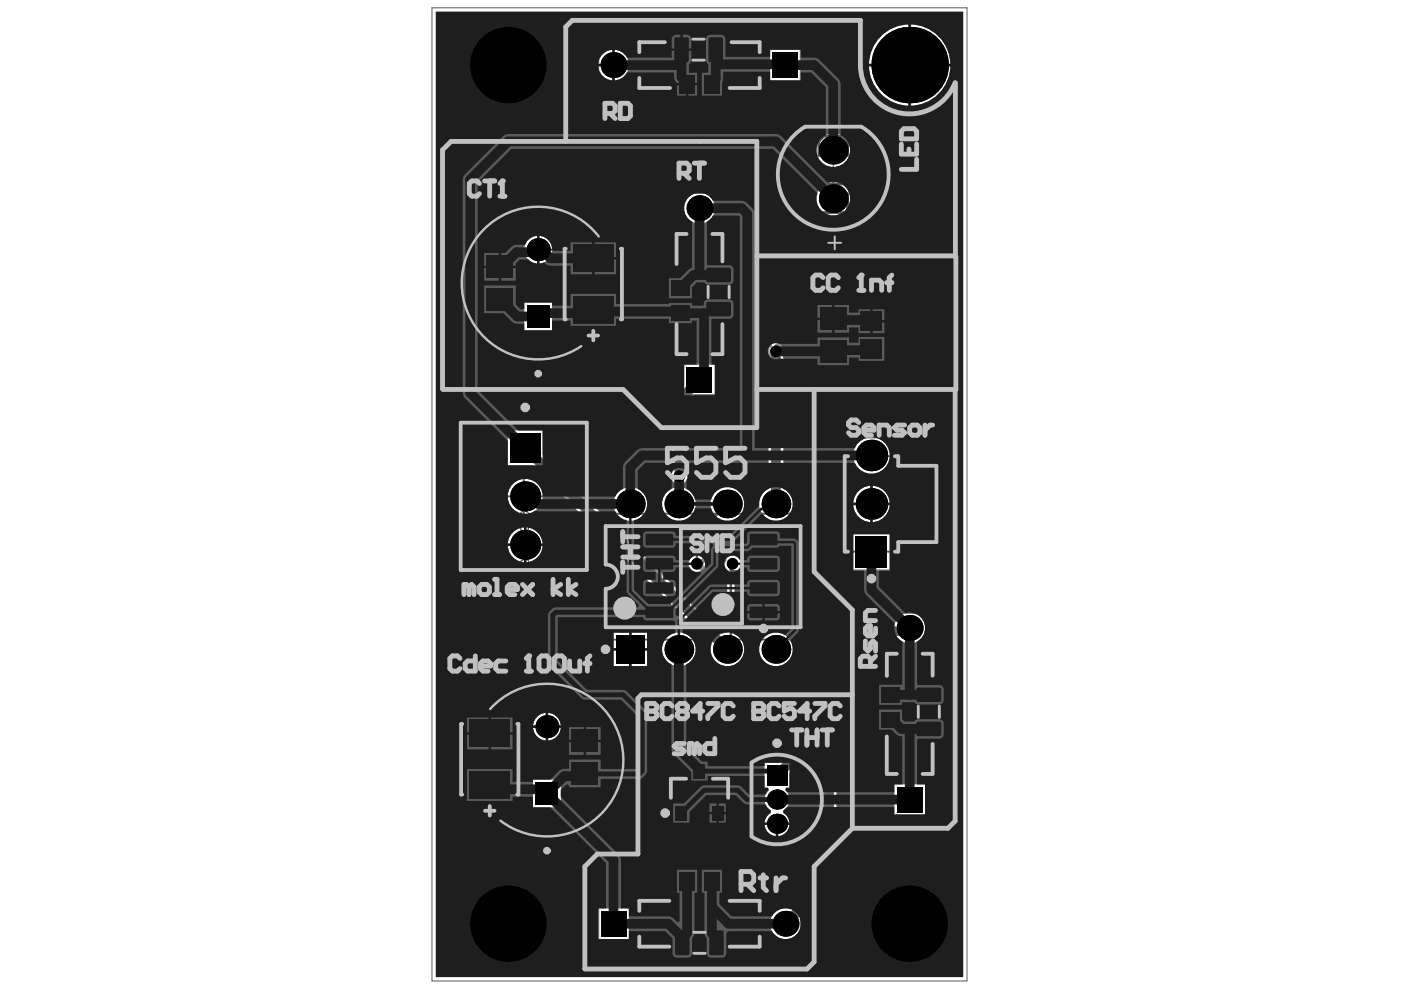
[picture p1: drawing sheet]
<svg xmlns="http://www.w3.org/2000/svg" width="297mm" height="210mm" viewBox="0 0 297 210" stroke-linecap="round" stroke-linejoin="round" font-family="sans-serif">
<g fill="#5a5a5a">
<path d="M144.7 199.1l.2-.2v.5h.2l-.2 .1v.8h.2v.2l-.4-.1z"/>
<path d="M145.2 199.4h.6v.2l-.2-.1-.2 .3v.7h-.2z"/>
<path d="M143.3 199.1v.5h.6a.26 .26 0 0 0 .3-.3 .26 .26 0 0 0-.3-.2zM143.1 198.9h.8a.42 .42 0 0 1 .5 .5 .42 .42 0 0 1-.5 .4l.6 .7h-.3l-.4-.7h-.5v.7h-.2z"/>
<path d="M152.2 11v.4h.8v-.5zM151.8 10.1h.3l.5 .7h.4v-.7h.2v1.5l-1-.1a.38 .38 0 0 1-.2-.4 .38 .38 0 0 1 .4-.3z"/>
<path d="M150.7 10.4l-.1 .5a.41 .41 0 0 0 .5 .5h.4v-1.1zM150.4 10.3l.4-.2h.9v1.5h-.7a.82 .82 0 0 1-.7-1.1z"/>
</g>
<g fill="none" stroke="#5a5a5a" stroke-width=".41">
<path d="M135.5 8.9h25.6v9.8h-25.6zM143.6 7.8h9v5.5h-9zM145 15.9h6.6v3.9h-6.6zM146.3 13.8h4M146.4 17.8h3.8M148.3 11.8v4M148.3 15.9v3.9M168.4 28.7l2.3-1.8h11.9a11.7 11.7 0 0 1 3.6 16.9 11.7 11.7 0 0 1-17.1 2.1 11.7 11.7 0 0 1-.7-17.2zM103.3 55.8h5.4v8.5h-5.4zM106 58v4M125.8 58.2v4.1M143.4 49.6h9.8v25.5h-9.8z"/>
<path d="M149.6 57.5h5.5v8.9h-5.5zM104 60h4M123.8 60.2h4M142.3 63.8h3.9M142.3 60.4h3.9v6.7h-3.9zM144.3 61.8v3.9M146.3 62.3h4M148.3 60.3v4.1M173.9 66.8h5.5v8.5h-5.5zM174.6 71h4.1M176.7 69v4.1M182.8 71h3.9"/>
<path d="M182.8 67.5h3.9v7.1h-3.9zM184.8 69.1v3.9M106.9 105.2h8.3M111 101.1v8.3M128.5 108.9h41.1v26.7h-41.1zM142.7 112h16.2v20.2h-16.2zM182.7 106.8h4.1M184.8 104.8v4.1M190.4 114.9v2.1h-11.3v-20.3h11.3v2.1h8.1v16.1M190.4 114.9h8.1M147.1 122.3h4M148.8 122.1h4.1"/>
<path d="M149.1 120.2v4.1M150.8 120.1v4M188 138.6h9.7v25.5h-9.7zM103.8 159v4M121.3 156.3h5.4v8.5h-5.4zM124 158.5v4.1M174.7 147.3h3.9M174.7 144h3.9v6.6h-3.9zM176.7 145.4v3.8M186.9 149.9h3.8M186.9 146.6h3.8v6.7h-3.8zM188.8 148v3.9"/>
<path d="M190.8 151.4h4.1M192.9 149.3v4.1M194.2 146.5h5.5v8.9h-5.5zM101.8 161h4.1M122 160.5h4M142.2 165.1h12.2v5.7h-12.2zM146.3 167.9h4M148.3 165.9v4.1M159.3 161.7a9.5 9.5 0 0 1 15 7.8 9.5 9.5 0 0 1-15 7.8zM162.7 169.5h4.1M164.7 167.5v4M135.5 191h25.6v9.7h-25.6z"/>
<path d="M143.8 197.2h9v5.4h-9zM145 184.9h6.6v3.9h-6.6zM146.3 195.9h4M146.4 186.8h3.8M148.3 184.9v3.9M148.3 193.8v4.1"/>
<circle cx="132.2" cy="132" r="2.02"/>
<circle cx="155.3" cy="128.6" r="2.02"/>
</g>
<g fill="none" stroke="#5a5a5a" stroke-width=".21">
<path d="M91.6 1.7h113.4v206.3h-113.4zM126.9 8.5h42.8v10.6h-42.8zM142 7.1h12.2v6.9h-12.2zM143 14.8h10.6v6.1h-10.6zM146.1 10.5h4M148.1 8.5v4.1M102.2 53.1h7.7v13.8h-7.7zM141.2 58.5h6.1v10.5h-6.1zM143 41h10.6v42.7h-10.6zM148.9 55.8h6.9v12.2h-6.9zM152.4 59.9v4M150.3 61.9h4.1"/>
<path d="M172.8 64.2h16.2v13.7h-16.2zM180.5 64.2v13.7M178.7 92.8h20.2v28.1h-20.2zM127.4 102.6h43.4v39.3h-43.4zM135.9 111h29.9v22.2h-29.9zM187.6 130h10.5v42.7h-10.5zM120.1 153.7h7.7v13.7h-7.7zM158.9 159.6h15.8v19.8h-15.8zM173.6 142h6.1v10.6h-6.1zM185.8 144.7h6.1v10.5h-6.1zM193.5 144.8h6.9v12.2h-6.9zM194.9 150.9h4"/>
<path d="M196.9 148.9v4M141.8 161.6h13v12.7h-13zM126.9 190.6h42.8v10.5h-42.8zM142.2 196.5h12.2v6.8h-12.2zM143 183.8h10.6v6.1h-10.6zM146.3 199.9h4M148.3 197.9v4"/>
<circle cx="114.1" cy="60" r="17.2"/>
<circle cx="116" cy="161.2" r="17.2"/>
</g>
<g fill="none" stroke="#5a5a5a" stroke-width=".81">
<path d="M119.2 51.4h13.2v17.6h-13.2zM97.3 89.2h27.5v32.1h-27.5zM97.3 152.2h13.1v17.6h-13.1z"/>
<circle cx="114.1" cy="79.2" r=".41"/>
<circle cx="116" cy="180.4" r=".41"/>
</g>
<g fill="none" stroke="#5a5a5a" stroke-width=".51">
<circle cx="114.1" cy="60" r="16.2"/>
<circle cx="116" cy="161.2" r="16.2"/>
</g>
<g fill="#5a5a5a">
<path d="M110.3 105.3h1.9v.2h-.3a.67 .67 0 0 1 0 1.2 .59 .59 0 0 1 .3 .7 .59 .59 0 0 1-.6 .4h-1.3v-.3h1.1a.4 .4 0 0 0 .6-.4 .4 .4 0 0 0-.7-.3h-1v-.4h1.1a.38 .38 0 0 0 .6-.4 .38 .38 0 0 0-.6-.4h-1.1z"/>
<path d="M110.6 108.6l-.1 .3a.7 .7 0 0 0 .7 .7 .58 .58 0 0 0 .8-.5 .58 .58 0 0 0-.8-.6zM110.3 108.6a1.13 1.13 0 0 1 1.8 0 .97 .97 0 0 1-.3 1.2 .97 .97 0 0 1-1.3 0l-.1-.3a.76 .76 0 0 1-.1-.9z"/>
</g>
<path d="M110.3 110.5h2.6" fill="none" stroke="#5a5a5a" stroke-width=".41"/>
<g fill="#5a5a5a">
<path d="M110.3 112.9l.9 .7 1-.7v.4l-.6 .5 .6 .5v.3l-1-.6-.9 .7v-.4l.7-.5-.7-.5z"/>
<path d="M110.3 115.9h2.6v.3h-1.6l.9 .8v.5l-.8-.8-1.1 .8v-.3l.9-.7-.2-.3h-.7z"/>
<path d="M110.3 117.8h2.6v.3h-1.6l.9 .7v.4l-.8-.7-1.1 .8v-.4l.9-.6-.2-.2h-.7z"/>
<path d="M111.4 111.4v1a.51 .51 0 0 0 .6-.5 .51 .51 0 0 0-.6-.5zM110.4 111.3a1.04 1.04 0 0 1 1.8 .4 .9 .9 0 0 1-1.1 1v-1.4a.58 .58 0 0 0-.6 .5 .58 .58 0 0 0 .4 .6l-.1 .3a.96 .96 0 0 1-.4-1.4z"/>
</g>
<path d="M173.6 29.9l1-1h4.1l1 1v3h-6.1zM173.6 35v4h6.1v-4M176.7 37v2M179.7 41v4.1h-6.1" fill="none" stroke="#5a5a5a" stroke-width=".61"/>
<path d="M164.1 26.1h25.1v23.4h-25.1zM174.6 37h4.1M176.7 35v4" fill="none" stroke="#5a5a5a" stroke-width=".21"/>
<path d="M119.2 51.4h13.2v17.6h-13.2zM119.7 52.7h12.2v15h-12.2zM97.3 89.2h27.5v32.1h-27.5zM97.7 89.6h26.7v31.3h-26.7zM97.3 152.2h13.1v17.6h-13.1zM97.8 153.5h12.1v15h-12.1z" fill="none" stroke="#5a5a5a" stroke-width=".81"/>
<path d="M150 121.5l.4-.4h1.2v2.4h-1.2l-.4-.4zM152.5 121.1v2.4l.8-.8 .8 .8v-2.4M156.5 121.5l-.4-.4h-.8l-.4 .4v.4l.4 .4h.8l.4 .4v.4l-.4 .4h-.8l-.4-.4" fill="none" stroke="#5a5a5a" stroke-width=".41"/>
<path d="M143.4 79.9l-46.4-.1-1.4-1.3v-40.4h75.7v41.7l-18 .1M178.9 138.8l-6.7-6.7h-50.9l-1.4-1.4v-12.5l3.4-3.3h53.3l2.3 2.3v21.6M106.6 178.5h87.2l-.9 .9v.3l-12.2 12.1h-60.8zM175.8 179.8h2.2v3.2M181.2 179.8v3.2h-2.1M171 183h1M172 180.9h-.5v2.1M173.7 180.9h1M174.2 180.3v2.2l-.5 .5M176.9 181.4h1.1" fill="none" stroke="#8c8c8c" stroke-width="1"/>
<circle cx="171.5" cy="179.8" r=".51" fill="#8c8c8c"/>
<g fill="none" stroke="#8c8c8c" stroke-width="1">
<path d="M135.3 179.8v3.2h1.6l.6-.5v-1.1l-.6-.5h-1.6M141.8 179.8l2.2 3.2M144 179.8l-2.2 3.2M120.2 183h1.1M121.3 180.9h-.6v2.1M127.8 183h-1.7l-.5-.5v-1.1l.5-.5h1.7v3.2M128.8 181.4l.6-.5h1.1l.5 .5v1.1l-.5 .5h-1.1l-.6-.5zM132.6 180.9h.6l1 1.1M134.2 180.9v2.1M146.1 182l-1.1 1M147.2 182h-1.6l-.6-.6v-1.1l.6-.5h1.6v3.2M153.7 182h-2.2v-.6l.6-.5h1l.6 .5v1.1l-.6 .5h-1"/>
<path d="M155.3 180.9h1.1M155.8 180.3v2.2l-.5 .5M159.1 180.9h-1.1l-.5 .5v1.6h1.6l.5-.5-.5-.5h-1.6M160.7 180.3l.5-.5h1.1l.6 .5v2.2l-.6 .5h-1.1l-.5-.5v-1.1h1.1M166.1 182h-2.2v-.6l.6-.5h1.1l.5 .5v1.1l-.5 .5h-1.1M168.3 181.4l.5-.5h.5v2.1M168.3 181.4v1.6M168.3 181.4l-.6-.5-.5 .5v1.6"/>
</g>
<circle cx="120.7" cy="179.8" r=".51" fill="#8c8c8c"/>
<g fill="none" stroke="#8c8c8c" stroke-width="1">
<path d="M116.4 183v-1.6l.6-.5h1.6v2.1M139.1 187.2v3.3h-1.6l-.6-.6v-.5l.6-.6h1.6M143.4 187.2h2.2M144.5 187.2v3.3M146.7 187.2v3.3l2.1-3.3v3.3M149.9 187.2h2.2v3.3h-2.2M151 188.8h1.1M153.1 190.5v-3.3l1.1 1.1 1.1-1.1v3.3M156.4 187.2h2.1v3.3h-2.1M157.5 188.8h1M159.6 187.8l.6-.6h1l.6 .6v2.1l-.6 .6h-1l-.6-.6M162.9 188.8h2.1"/>
<path d="M162.9 190.5v-2.2l1-1.1 1.1 1.1v2.2M168.3 187.2v3.3h-2.2M171.5 189.4h-1.6l-.6-.6v-1l.6-.6h1.6v3.3M172.6 187.2h2.1v3.3h-2.1M173.7 188.8h1M176.9 189.4l-1.1 1.1M178 189.4h-1.6l-.6-.6v-1l.6-.6h1.6v3.3"/>
</g>
<circle cx="139.1" cy="188.8" r=".51" fill="#8c8c8c"/>
<g fill="none" stroke="#8c8c8c" stroke-width="1">
<path d="M142.9 14.2l-1 1.1M144 14.2h-1.6l-.5-.5v-1.1l.5-.6h1.6v3.3M145.6 12h1.1l.6 .6v2.1l-.6 .6h-1.1l-.5-.6v-2.1zM150.5 12.6l-.5-.6h-1.1l-.6 .6v.5l2.2 2.2h-2.2M153.7 12.6l-.5-.6h-1.1l-.5 .6v.5l2.1 2.2h-2.1M96.6 113.9v3.2h1.6l.6-.5v-1.1l-.6-.5h-1.6M99.9 117.1v-1.6l.5-.5h1.6v2.1M103.1 114.4l.5-.5h1.1l.6 .5v2.2l-.6 .5h-1.1l-.5-.5v-1.1h1.1M125.1 104.2l-.5-.5h-1.1l-.6 .5v.6M124.5 187.2h1.6v3.3h-1.6l-.5-.6v-2.1zM128.3 189.4l-1.1 1.1M129.4 189.4h-1.6l-.6-.6v-1l.6-.6h1.6v3.3"/>
<path d="M130.5 188.8h2.1M130.5 190.5v-2.2l1-1.1 1.1 1.1v2.2M133.7 187.8l.5-.6h1.1l.6 .6v2.1l-.6 .6h-1.1l-.5-.6zM139.1 187.2h-1.6l-.6 .6v.5l.6 .5h1.6M146.3 194.7h-2.1v.5l2.1 2.2v.5M147.9 195.8l1.7 1-1.7 1.1M149.6 194.7v3.2M150.6 196.3h2.2l-1.6-1.6v3.2"/>
</g>
<circle cx="122.9" cy="104.8" r=".51" fill="#8c8c8c"/>
<path d="M118.6 104.2l-.5-.5h-1.1l-.5 .5v.6M119.7 104.8l1.1 2.1 1.1-2.1M122.9 104.8l.6 .5M123.5 105.3h.5M123.5 105.3l-.6 .5v.6l.6 .5h1.1l.5-.5" fill="none" stroke="#8c8c8c" stroke-width="1"/>
<circle cx="116.5" cy="104.8" r=".51" fill="#8c8c8c"/>
<path d="M162.1 75.5h1.1M163.2 73.3h-.6v2.2M164.8 73.3h.5l1.1 1.1M166.4 73.3v2.2M168 73.3h1.1M168.6 72.8v2.1l-.6 .6M102.6 93.9l.6-.5h1.6v3.2h-1.6l-.6-.5zM100.3 104.8l1 2.1 1.1-2.1M103.5 103.7h2.2v1.6l-1.1-.5h-.6l-.5 .5v1.1l.5 .5h1.1l.6-.5M116.5 104.8l.5 .5M117 105.3h.5M117 105.3l-.5 .5v.6l.5 .5h1.1l.5-.5" fill="none" stroke="#8c8c8c" stroke-width="1"/>
<circle cx="162.6" cy="72.2" r=".51" fill="#8c8c8c"/>
<path d="M150.8 72.8l-.6-.6h-1.1l-.5 .6v.5M158.3 75.5h1.6l.6-.6v-1.1l-.6-.5h-1.6v2.7l.6 .5h.5" fill="none" stroke="#8c8c8c" stroke-width="1"/>
<circle cx="148.6" cy="73.3" r=".51" fill="#8c8c8c"/>
<path d="M127.5 75.5h1.1M128.1 72.2v3.3M139.4 73.3h1.6l.6 .5-.6 .6h-1l-.6 .5 .6 .6h1.6M142.7 74.4l.5-.6h1.6v1.1l-.5 .6h-1.1l-.5-.6zM142.7 72.2l1 .6 1.1 1M147 74.9h.5v.6h-.5zM148.6 73.3l.5 .5M149.1 73.8h.6M149.1 73.8l-.5 .6v.5l.5 .6h1.1l.6-.6" fill="none" stroke="#8c8c8c" stroke-width="1"/>
<circle cx="128.1" cy="72.2" r=".51" fill="#8c8c8c"/>
<path d="M123.8 73.3h1.6l.5 .5-.5 .6h-1.1l-.5 .5 .5 .6h1.6M128.1 72.2l.5 .6M151.8 68.4h1.1M152.4 65.2v3.2M163.7 65.2h2.2M164.8 65.2v3.2M167 65.7l.5-.5h1.1l.5 .5v2.2l-.5 .5h-1.1l-.5-.5" fill="none" stroke="#8c8c8c" stroke-width="1"/>
<circle cx="152.4" cy="65.2" r=".51" fill="#8c8c8c"/>
<path d="M130.2 68.4h1.1M130.8 65.2v3.2M142.7 65.2l.5 .5v2.7M142.7 66.8h1M144.8 66.3v2.1h1.6l.6-.5v-1.6M148.1 65.7l.5-.5h1.1l.5 .5v2.2l-.5 .5h-1.1l-.5-.5zM152.4 65.2l.5 .5" fill="none" stroke="#8c8c8c" stroke-width="1"/>
<circle cx="130.8" cy="65.2" r=".51" fill="#8c8c8c"/>
<path d="M152.9 57.7l-.5-.6h-1.1l-.5 .6v.5M163.7 57.1h2.2M164.8 57.1v3.2M168 59.3l-1 1M169.1 59.3h-1.6l-.5-.6v-1l.5-.6h1.6v3.2M121.1 65.2l.5 .5v2.7M121.1 66.8h1M123.2 66.3v2.1h1.6l.6-.5v-1.6M126.5 65.7l.5-.5h1.1l.5 .5v2.2l-.5 .5h-1.1l-.5-.5zM130.8 65.2l.5 .5" fill="none" stroke="#8c8c8c" stroke-width="1"/>
<circle cx="150.8" cy="58.2" r=".51" fill="#8c8c8c"/>
<path d="M149.7 57.7l-.6-.6h-1l-.6 .6v.5M150.8 58.2l.5 .5M151.3 58.7h.5M151.3 58.7l-.5 .6v.5l.5 .5h1.1l.5-.5" fill="none" stroke="#8c8c8c" stroke-width="1"/>
<circle cx="147.5" cy="58.2" r=".51" fill="#8c8c8c"/>
<path d="M129.7 57.1v3.2M141.6 58.2l1.6 1.1-1.6 1M143.2 57.1v3.2M144.8 57.1h1.1l.5 .6v2.1l-.5 .5h-1.1l-.5-.5v-2.1zM147.5 58.2l.6 .5M148.1 58.7h.5M148.1 58.7l-.6 .6v.5l.6 .5h1l.6-.5M129.2 60.3h1" fill="none" stroke="#8c8c8c" stroke-width="1"/>
<circle cx="129.7" cy="57.1" r=".51" fill="#8c8c8c"/>
<path d="M119.4 58.2l1.7 1.1-1.7 1M121.1 57.1v3.2M122.1 57.7l.6-.6h1.1l.5 .6v2.1l-.5 .5h-1.1l-.6-.5zM125.4 57.7l.5-.6h1.1l.5 .6v2.1l-.5 .5h-1.1l-.5-.5zM129.7 57.1l.5 .6M160 52.1h1.1M161.1 50h-.6v2.1M162.7 50h.5l1.1 1.1M164.3 50v2.1M165.4 48.9h2.1M166.5 48.9v3.2" fill="none" stroke="#8c8c8c" stroke-width="1"/>
<circle cx="160.5" cy="48.9" r=".51" fill="#8c8c8c"/>
<path d="M138.4 52.1h1.1M139.5 50h-.6v2.1M141.1 50h1.1M141.6 49.5v2.1l-.5 .5M146.5 52.1v-1.6l.5-.5h1.6v2.1M149.7 50.5l.6-.5h1l.6 .5v1.1l-.6 .5h-1l-.6-.5zM156.2 52.1h1.6l.6-.5v-1.1l-.6-.5h-1.6v2.7l.5 .5h.6" fill="none" stroke="#8c8c8c" stroke-width="1"/>
<circle cx="138.9" cy="48.9" r=".51" fill="#8c8c8c"/>
<g fill="none" stroke="#8c8c8c" stroke-width="1">
<path d="M196.2 38h2.1l.6 .6M196.7 34.2h2.2M196.7 37.5v1.1M197.2 31v2.2M197.8 34.2l-1.1 1.1v.6M198.9 31h-2.2l-1.1 1.1 1.1 1.1h2.2M133.5 51.1h-2.1v-.6l.5-.5h1.1l.5 .5v1.1l-.5 .5h-1.1M135.7 50.5l.5-.5h.6v2.1M135.7 50.5v1.6M135.7 50.5l-.6-.5-.5 .5v1.6M195.6 46.6h3.3M195.6 48.8h3.3"/>
<path d="M196.7 56.4v.5h2.2M196.7 53.1h2.2M197.2 46.6v2.2M197.2 49.9h1.1l.6 .5v1.1l-.6 .5h-1.1l-.5-.5v-1.1zM197.2 44.5h1.7M197.2 44.5l-.5 .5 .5 .6h1.7M197.8 40.2v2.1h-.6l-.5-.5v-1.1l.5-.5h1.1l.6 .5v1.1M197.8 53.1l-1.1 1.1v.5M198.9 43.4h-2.2v.6l.5 .5M198.9 56.4v1M126 118.8h1.6l.5 .5-.5 .5h-1.1l-.5 .6 .5 .5h1.6M129.2 118.8h1.6l.6 .5-.6 .5h-1.1l-.5 .6 .5 .5h1.7"/>
<path d="M134.1 118.8h-1.1l-.6 .5v1.6h1.7l.5-.5-.5-.6h-1.7M138.9 118.8v2.7l.6 .5h.5M141.1 118.8v1.6l-.6 .5h-1.6M144.3 117.7v3.2h-1.6l-.5-.5v-1.1l.5-.5h1.6M148.6 119.3l.6-.5h1.1l.5 .5v1.1l-.5 .5h-1.1l-.6-.5zM152.4 118.8h1.1M153 118.2v2.2l-.6 .5M158.4 118.8h.5l1.1 1M160 118.8v2.1M163.2 119.8h-2.1v-.5l.5-.5h1.1l.5 .5v1.1l-.5 .5h-1.1M164.3 117.7v3.2h1.6l.6-.5v-1.1l-.6-.5h-1.6M169.2 117.7h-.6v3.2"/>
<path d="M170.8 118.8h1.1l.5 .5v1.1l-.5 .5h-1.1l-.6-.5v-1.1zM173.5 118.2l.5-.5h1.1l.5 .5v.6l-.5 .5h-1.1l-.5 .5v.6l.5 .5h1.1l.5-.5M125.4 127.9h-2.1v-.5l.5-.5h1.1l.5 .5v1.1l-.5 .5h-1.1M127 126.9h1.1M127.6 126.3v2.2l-.6 .5M130.8 126.9h-1.1l-.5 .5v1.6h1.6l.6-.5-.6-.6h-1.6M132.4 129h1.7l.5-.5v-1.1l-.5-.5h-1.7v2.7l.6 .5h.5M137.8 120.9h-1.6l-.5-.5v-1.1l.5-.5h1.6v3.2M139.5 126.9h1M140 126.3v2.2l-.5 .5M141.6 127.4l.6-.5h1l.6 .5v1.1l-.6 .5h-1l-.6-.5zM144.9 129v-1.6l.5-.5h1.6v2.1"/>
<path d="M151.9 126.9h1.1M152.4 126.3v2.2l-.5 .5M154 126.9v2.1h1.7l.5-.5v-1.6M157.3 127.4l.5-.5h1.1l.5 .5v1.1l-.5 .5h-1.1l-.5-.5zM165.9 127.9h-1.6l-.5-.5v-1.1l.5-.5h1.6v3.2M167 126.3l.5-.5h1.1l.6 .5v.6l-.6 .5h-1.1l-.5 .5v.6l.5 .5h1.1l.6-.5M168.1 120.9h1.1M170.2 126.3l.6-.5h1.1l.5 .5v.6l-.5 .5h-1.1l-.6 .5v.6l.6 .5h1.1l.5-.5M173.5 125.8h2.1M174.6 125.8v3.2M191.3 150.5v2.2h.5l2.2-2.2h.5M191.3 153.8h3.2"/>
<path d="M192.3 155.4l1.1-1.6 1.1 1.6M194 147.8h.5v.6h-.5zM194.5 146.2h-3.2l1.6-1.6v2.2"/>
</g>
<circle cx="195.6" cy="56.9" r=".51" fill="#8c8c8c"/>
<g fill="none" stroke="#8c8c8c" stroke-width="1">
<path d="M196.7 59h1.6l.6 .6v1.6h-2.2M196.7 66.1l.5-.6h1.1l.6 .6v1l-.6 .6h-1.1l-.5-.6zM196.7 68.8l2.2 1-2.2 1.1M197.2 73.1h.6v.5h-.6zM197.2 79.5l-.5 .6 .5 .5h1.7M197.2 79.5h1.7M197.8 73.6l-.6 .5h-1l-.6-.5v-1.1l.6-.5h2.1l.6 .5v1.6M198.9 62.3h-2.2v1.6l.5 .5h1.7M198.9 78.5h-2.2v.5l.5 .5M199.9 76.3v.5l-.5 .6h-2.7v-1.6l.5-.6h1.1l.6 .6v1.6M196.7 82.2v1.1l.5 .6h1.7v-1.7l-.6-.5-.5 .5v1.7M196.7 84.9v.6h2.2"/>
<path d="M198.9 84.9v1.1"/>
</g>
<circle cx="195.6" cy="85.5" r=".51" fill="#8c8c8c"/>
<g fill="none" stroke="#8c8c8c" stroke-width="1">
<path d="M188.6 43.1h3.2M188.6 59.9l.5-.6h2.2l.5 .6v1l-.5 .6h-2.2l-.5-.6zM188.6 56.1h3.2M190.2 43.7l1.6 1.6M190.2 56.6l1.6 1.6M190.8 43.1l-2.2 2.2M190.8 49.6v1.6l-.6 .6h-1.1l-.5-.6v-1.6h3.2M190.8 50.7l1 1.1M190.8 56.1l-2.2 2.1M191.8 46.4h-3.2l3.2 2.1h-3.2M189.1 75.5l-.5 .5v1.1l.5 .6h.6l2.1-2.2v2.2M189.1 78.7h2.2l.5 .6v1.1l-.5 .5h-2.2l-.5-.5v-1.1z"/>
<path d="M190.2 65.8v2.2M190.8 69v1.6l-.6 .6h-1.1l-.5-.6v-1.6h3.2M190.8 70.1l1 1.1M191.8 62.6h-3.2l3.2 2.1h-3.2M191.8 65.8h-2.1l-1.1 1.1 1.1 1.1h2.1M189.1 82l-.5 .5v1.1l.5 .5h.6l2.1-2.1v2.1M189.1 85.2l-.5 .5v1.1l.5 .6h.6M195.6 87.6v.6h3.3M196.7 95.2v-1.6l.5-.6h1.1l.6 .6v1.6M197.2 96.3h1.1l.6 .5v1.1l-.6 .5h-1.1l-.5-.5v-1.1zM198.3 90.3h.6v.6h-.6zM198.9 87.6v1.1"/>
<path d="M198.9 99.5h-2.2v.5l.5 .6M197.2 100.6h1.7M197.2 100.6l-.5 .5 .5 .6h1.7"/>
</g>
<circle cx="189.7" cy="87.4" r=".51" fill="#8c8c8c"/>
<path d="M190.2 86.8l-.5 .6M190.2 86.3v.5M191.3 85.2l.5 .5v1.1l-.5 .6h-.5l-.6-.6M158.6 150.5h2.1M159.7 144.3v6.2M166.9 148.4h-3.1l-1.1-1v-2l1.1-1.1h3.1v6.2M168.9 144.3h2.1M169.9 144.3v5.2l1.1 1h1l1-1" fill="none" stroke="#8c8c8c" stroke-width="1"/>
<circle cx="159.7" cy="144.3" r=".51" fill="#8c8c8c"/>
<path d="M159.7 144.3l1 1.1" fill="none" stroke="#8c8c8c" stroke-width="1"/>
<path d="M92.4 2.5h111.8v204.7h-111.8zM130.3 10.6v2.9h3a3.2 3.2 0 0 0-3-2.9zM193.1 5.2v8.3h8.4a8.5 8.5 0 0 0-8.4-8.3zM186.2 8.3a8.2 8.2 0 0 0-1.9 5.2h8.3v-8.3a8.3 8.3 0 0 0-6.4 3.1zM127.5 11.8l-.5 .7-.2 1h3v-2.9a3.1 3.1 0 0 0-2.3 1.2zM163.3 10.6v6.4h6.5v-6.4zM130.3 14.1v2.9a3.2 3.2 0 0 0 3-2.9zM126.8 14.1a3.2 3.2 0 0 0 3 2.9v-2.9zM193.1 14.1v8.3a8.5 8.5 0 0 0 8.4-8.3zM184.3 14.1a8.5 8.5 0 0 0 8.3 8.3v-8.3zM173.1 31.8a3.6 3.6 0 0 0 7.1 0 3.6 3.6 0 0 0-7.1 0zM173.1 42.1a3.6 3.6 0 0 0 7.1 0 3.6 3.6 0 0 0-7.1 0zM145 44.1a3.3 3.3 0 0 0 6.6 0 3.3 3.3 0 0 0-6.6 0zM114.4 50v2.7h2.6a2.91 2.91 0 0 0-2.6-2.7zM111.7 51.1l-.3 .7-.2 .9h2.6v-2.7a2.87 2.87 0 0 0-2.1 1.1zM114.4 53.2v2.7a2.91 2.91 0 0 0 2.6-2.7zM111.2 53.2a2.91 2.91 0 0 0 2.6 2.7v-2.7zM111.2 64.2v5.8h5.8v-5.8zM180.9 96.6a3.9 3.9 0 0 0 7.8 0 3.9 3.9 0 0 0-7.8 0zM145.1 77.3v4.3l-2.2 2.1-.3 .5-.1 .6v15.4a1.74 1.74 0 0 0 1.5 2.5 1.74 1.74 0 0 0 1.6-2.5v-14.7l1.7-1.7h4.3v-6.5zM185 103v3.6h3.6a3.8 3.8 0 0 0-3.6-3.6zM181.7 104.5l-.5 .9-.3 1.2h3.6v-3.6a3.7 3.7 0 0 0-2.8 1.5zM107.6 105.2a3.8 3.8 0 0 0 7.5 0 3.8 3.8 0 0 0-7.5 0zM163 73.5l-.2 .6 .1 1.1v28.5a3.6 3.6 0 0 0-1.2 5.4 3.6 3.6 0 0 0 5.6 0 3.6 3.6 0 0 0-1.2-5.4v-28.5a1.75 1.75 0 0 0-.7-2.3 1.75 1.75 0 0 0-2.4 .6zM151.4 104.7a3.5 3.5 0 0 0-.2 4l-4.2 4.3v5a1.75 1.75 0 0 0-.6 2.6 1.75 1.75 0 0 0 2.7 0 1.75 1.75 0 0 0-.6-2.6v-4.4l3.8-3.7a3.6 3.6 0 0 0 4.9-1.1 3.6 3.6 0 0 0-.9-4.9 3.6 3.6 0 0 0-4.9 .8zM140.3 106.9a3.6 3.6 0 0 0 7.2 0 3.6 3.6 0 0 0-7.2 0zM130.1 106.9a3.6 3.6 0 0 0 7.1 0 3.6 3.6 0 0 0-7.1 0zM185 107.1v3.6a3.8 3.8 0 0 0 3.6-3.6zM180.9 107.1a3.8 3.8 0 0 0 3.6 3.6v-3.6zM111.6 111.8v3.5h3.4a3.6 3.6 0 0 0-3.4-3.5zM108.4 113.2l-.5 .9-.2 1.2h3.4v-3.5a3.6 3.6 0 0 0-2.7 1.4zM111.6 115.8v3.4a3.6 3.6 0 0 0 3.4-3.4zM107.7 115.8a3.6 3.6 0 0 0 3.4 3.4v-3.4zM180.9 113.3v7.7h7.7v-7.7zM174.2 142.5v4.3h4.9v-2l9.4-9.4h2a3.3 3.3 0 0 0 5-.3 3.3 3.3 0 0 0-1.2-4.9 3.3 3.3 0 0 0-4.5 2h-1.9l-.6 .1-.5 .4-9.9 9.8zM133.9 134.1v3.3h3.3v-3.3zM130.1 134.1v3.3h3.3v-3.3zM160.9 137.7a3.6 3.6 0 0 0 7.2 0 3.6 3.6 0 0 0-7.2 0zM107.7 91.3v7.4h5.1l38 37.9a3.6 3.6 0 0 0 2.2 4.4 3.6 3.6 0 0 0 4.5-1.9 3.6 3.6 0 0 0-1.8-4.6v-13.3a1.75 1.75 0 0 0 1.2-2.4 1.75 1.75 0 0 0-2.6-.7 1.75 1.75 0 0 0-.1 2.7v13.3l-1.2 .2-38-37.9v-5.1zM140.3 137.7a3.6 3.6 0 0 0 7.2 0 3.6 3.6 0 0 0-7.2 0zM133.9 137.9v3.3h3.3v-3.3zM130.1 137.9v3.3h3.3v-3.3zM116.2 151.1v2.7h2.7a2.91 2.91 0 0 0-2.7-2.7zM113.6 152.3l-.4 .6-.2 .9h2.7v-2.7a2.86 2.86 0 0 0-2.1 1.2zM116.2 154.3v2.7a2.91 2.91 0 0 0 2.7-2.7zM113 154.3a2.91 2.91 0 0 0 2.7 2.7v-2.7zM113 165.3v5.9h5.9v-5.9zM189.6 166.3v6.5h6.5v-6.5zM165 174.9v2.4a2.62 2.62 0 0 0 2.4-2.4zM162.1 174.9a2.62 2.62 0 0 0 2.4 2.4v-2.4zM174.2 147.8v4.9l-9 9h-3.1v5.3h.7l.2 .5a2.61 2.61 0 0 0 .4 4.3v.6a2.5 2.5 0 0 0-1.3 2h2.6v.3v-.3h2.7a2.52 2.52 0 0 0-1.3-2v-.6a2.61 2.61 0 0 0 .4-4.3l.2-.5h.7v-3l6.3-6.4 .5 .2v28.2l-6.8 6.7a3.3 3.3 0 0 0-4.1 2.9 3.3 3.3 0 0 0 3.5 3.5 3.3 3.3 0 0 0 2.9-4.1l7.2-7.3 .3-.5 .1-.6v-34.5h1.8v-4.3zM126.8 192.6v6.5h6.5v-6.5z" fill="#5a5a5a"/>
<path d="M164.5 74.5v32.3M111.4 95l42.8 42.7M148.3 80.6l-4.3 4.2v16.2M192.9 133.1l-.7 .7h-4.3l-10.9 10.9h-.3M175.8 153.4l-11.1 11M176.7 149.9h-.3l-.6 .6v36.1l-9.3 9.3" fill="none" stroke="#5a5a5a" stroke-width="2.1"/>
<path d="M154.2 106.8l-6.4 6.5v6.2M155.3 119.5l-.4 .4v17.1l-.7 .7" fill="none" stroke="#5a5a5a" stroke-width=".51"/>
<g fill="#000">
<circle cx="107.8" cy="13.8" r="8.1"/>
<circle cx="130.1" cy="13.8" r="2.73"/>
<circle cx="192.9" cy="13.8" r="8.1"/>
<circle cx="176.7" cy="31.8" r="3"/>
<circle cx="114.1" cy="52.9" r="2.43"/>
<circle cx="148.3" cy="44.1" r="2.73"/>
<circle cx="176.7" cy="42.1" r="3"/>
<circle cx="164.5" cy="74.5" r="1.22"/>
<circle cx="184.8" cy="96.6" r="3.3"/>
<circle cx="111.4" cy="115.5" r="3.2"/>
<circle cx="111.4" cy="105.2" r="3.2"/>
<circle cx="133.6" cy="106.8" r="3"/>
<circle cx="143.9" cy="106.8" r="3"/>
<circle cx="144" cy="101" r="1.22"/>
<circle cx="147.8" cy="119.5" r="1.22"/>
<circle cx="154.2" cy="106.8" r="3"/>
<circle cx="155.3" cy="119.5" r="1.22"/>
<circle cx="164.5" cy="106.8" r="3"/>
<circle cx="184.8" cy="106.8" r="3.3"/>
<circle cx="143.9" cy="137.7" r="3"/>
<circle cx="154.2" cy="137.7" r="3"/>
<circle cx="164.5" cy="137.7" r="3"/>
<circle cx="192.9" cy="133.1" r="2.73"/>
<circle cx="116" cy="154.1" r="2.43"/>
<circle cx="164.7" cy="174.7" r="2.13"/>
<circle cx="164.7" cy="169.5" r="2.13"/>
<circle cx="107.8" cy="195.9" r="8.1"/>
<circle cx="166.5" cy="195.9" r="2.73"/>
<circle cx="192.9" cy="195.9" r="8.1"/>
</g>
<g fill="#000">
<path d="M163.8 11.1h5.5v5.4h-5.5z" fill-rule="evenodd"/>
<path d="M111.7 64.7h4.8v4.8h-4.8z" fill-rule="evenodd"/>
<path d="M108.2 91.8h6.3v6.3h-6.3z" fill-rule="evenodd"/>
<path d="M145.6 77.8h5.4v5.5h-5.4z" fill-rule="evenodd"/>
<path d="M181.4 113.8h6.7v6.7h-6.7z" fill-rule="evenodd"/>
<path d="M130.6 134.6h6.1v6.1h-6.1z" fill-rule="evenodd"/>
<path d="M113.5 165.8h4.9v4.9h-4.9z" fill-rule="evenodd"/>
<path d="M162.6 162.3h4.3v4.2h-4.3z" fill-rule="evenodd"/>
<path d="M190.1 166.8h5.5v5.5h-5.5z" fill-rule="evenodd"/>
<path d="M127.3 193.1h5.5v5.5h-5.5z" fill-rule="evenodd"/>
</g>
<g fill="#5a5a5a">
<path d="M174.7 143.1h3.9v3.2h-3.9z" fill-rule="evenodd"/>
<path d="M174.7 148.3h3.9v3.3h-3.9z" fill-rule="evenodd"/>
</g>
<path d="M92.4 2.5h111.8v204.7h-111.8zM144.8 7.4v2.9h1.8v-2a.92 .92 0 0 0-.9-.9zM142.7 7.6l-.3 .7v2h1.8v-2.9h-.9zM193.1 5.2v8.3h8.4a8.5 8.5 0 0 0-8.4-8.3zM186.2 8.3a8.2 8.2 0 0 0-1.9 5.2h8.3v-8.3a8.3 8.3 0 0 0-6.4 3.1zM127.5 11.8l-.5 .7-.2 1h3v-2.9a3.1 3.1 0 0 0-2.3 1.2zM126.8 14.1a3.2 3.2 0 0 0 3 2.9v-2.9zM130.3 10.6v6.4a3.1 3.1 0 0 0 2.6-1.6h10a2.18 2.18 0 0 0 .6 2.2h4.3v-2.2h-1.7v-1.8l.4-.5 .1-.3v-2h-4.2v1.4h-9.5a3.1 3.1 0 0 0-2.6-1.6zM145.9 18.1v2.2h1.9v-2.2zM143.5 18.1v2.2h1.9v-2.2zM193.1 14.1v8.3a8.5 8.5 0 0 0 8.4-8.3zM184.3 14.1a8.5 8.5 0 0 0 8.3 8.3v-8.3zM149.9 7.6l-.2 .7v4.5v.3l.5 .5v1.8h-1.4v4.9h4.3v-2.8l.2-.8v-1.5h10v1.8h6.5v-1.6h2.2l3.1 3.1v10.1a3.6 3.6 0 0 0-1.2 5.5 3.6 3.6 0 0 0 5.5 0 3.6 3.6 0 0 0-1.2-5.5v-10.8l-.1-.6-.3-.5-4.1-4-.5-.4-.6-.1h-2.8v-1.6h-6.5v1.5h-9.5v-3.8a.92 .92 0 0 0-.9-.9h-2.3zM98.6 37l-.4 .5-.1 .6v45.2l.1 .6 .4 .5 9.1 9.1v5.2h7.3v-7.4h-5.1l-8.6-8.6v-44l7.1-7.1h55.5l9.4 9.4a3.6 3.6 0 0 0 3 4.7 3.6 3.6 0 0 0 3.9-4 3.6 3.6 0 0 0-4.7-3l-9.9-9.8-.5-.4-.6-.1h-56.7l-.6 .1-.5 .4zM126 51.4v3.1h4.6v-3.1zM106.3 53.6v2.7h3.1v-.4l.8-.9h1.8a2.67 2.67 0 0 0 1.8 .9v-5.9a2.89 2.89 0 0 0-2.5 1.9 3.6 3.6 0 0 0-4.2 1.7zM102.7 53.6v2.7h3v-2.7zM126 55v3.2h4.6v-3.2zM114.4 50v5.9l.9-.3 .8 .6 .6 .1h4.3v1.9h4.5v-6.8h-4.5v1.8h-3.7l-.3-.3a2.89 2.89 0 0 0-2.6-2.9zM106.3 56.8v2.7h3.1v-2.7zM102.7 56.8v2.7h3v-2.7zM173.3 64.7v2.6h3.1v-2.6zM185 65.6v2.3h2.5v-2.3zM173.3 67.9v2.6h3.1v-2.6zM185 68.4v2.2h2.5v-2.2zM176.9 64.7v5.8h3.1v-1.1h2v1.2h2.5v-5h-2.5v.7h-2v-1.6zM163 73.5a1.74 1.74 0 0 0 .2 2.1 1.74 1.74 0 0 0 2 .5h8.1v1.3h6.7v-1.6h2v.7h5.5v-5.1h-5.5v1.3h-2v-1.2h-6.7v1.4h-8.1a1.69 1.69 0 0 0-2.2 .6zM102.7 60.5v5.9h4l2.3 2.1 2.2 .2v1.3h5.8v-2h4v1.1h9.6v-1.5h11.2v.9h4.9v-.5h1v9.3h-2.6v6.5h6.5v-6.5h-.8v-9.7h3.8a.92 .92 0 0 0 .9-.9v-2.3a.92 .92 0 0 0-.9-.9h-4.5a1.01 1.01 0 0 0-.9 1.3h-2.5v-.5h-4.9v.2h-11.2v-2.2h-9.6v2.5h-4v-.6h-5.8v1.3h-.9l-.9-.9v-4.1zM146.3 41.5a3.2 3.2 0 0 0 .4 5.5v9.8l-.7 .4-1.8 1.8h-2.4v4.3h4.9v-2.4l1-1h1.6l.5 .4 .3 .1h4.5a.92 .92 0 0 0 .9-.9v-2.4l-.2-.6-.3-.2-4.9-.1-.2-.2v-9l1-.9 .2-.4h5.5l.3 .3v49h-20.7l-.6 .1-.6 .4-2.8 3-.1 5.2-.6 .3-1.1 1.3h-15.4v-.5a3.7 3.7 0 0 0-4.8-3.1 3.7 3.7 0 0 0-2.2 5.2 3.7 3.7 0 0 0 5.5 1.4l.6 .1h16.3a3.3 3.3 0 0 0 2.5 1.9v15.1l.2 .5 2.3 2.4-.2 .5h-17.4a2.12 2.12 0 0 0-1.6 1.6v10.1l.3 .8 7.1 7 8.1 .1 3.4 3.4v11.2h-7.8v-2h-6.7v2l-1.6 .1-2.3 2.2h-3.7v.5h-4.3v-2.7h-9.7v6.7h9.7v-.9h4.3v2.3h3.7l11.8 11.8v9.6h-1.7v6.5h6.5v-1.7h7.8l1.5 1.6v3.1l.3 .7 .6 .3h2.3a.92 .92 0 0 0 .9-1v-3.1l.4-.6 .1-.6v-8.5h.6v-4.9h-4.3v4.9h.6v6.1l-.5 .2-1.3-1.2-.6-.1h-8.4v-1.7h-1.7v-10.3l-.1-.6-.3-.5-12.3-12.2v-1.5l1.2-1.2 .5 .2v.4h6.7v-1.8h8.7a2.28 2.28 0 0 0 1.2-1.6v-12.1l-.3-.8-4.4-4.3h-8.1l-6.1-6.2v-9.2h18a.72 .72 0 0 0 .8 .7l5.6-.1 .4 .4v2.3a3.5 3.5 0 0 0-2.7 3.1 3.5 3.5 0 0 0 2 3.6v17.9l.1 .6 .3 .5 3.8 3.8v1.8h3.4v-1h12.1v2.5h.7l.2 .5-.7 1h-3.5l-1.6-1.7-.8-.3-7.5 .1-3.9 3.8h-2.3v4h3.5v-2.3l3.6-3.5h6.2l2 1.9 4.3 .1 .3 .5 .8 .7v.6a2.5 2.5 0 0 0-1.3 2h5.3a2.52 2.52 0 0 0-1.3-2v-.6l.8-.7h22.7v1.7h6.5v-6.5h-1.7v-9.5l.3-.2h4.5a.92 .92 0 0 0 .9-.9v-2.3l-.1-.4-.5-.5h-4.8h-.4l-.4 .5h-2.1l-.5-.5v-2.1h-4.9v4.3h2.6l1.5 1.3 .8 .1v10.2h-1.7v1.7h-22.7l-.4-.5 .2-.5h.7v-5.3h-5.3v.7h-12.1v-.9h-1.2l-3.3-3.3v-17.3l.6-.4a3.6 3.6 0 0 0 1.3-3.6 3.6 3.6 0 0 0-2.7-2.7v-2.3l6.5-6.4h7.2v.2a.73 .73 0 0 0 .8 .7h5.7l.2-.2 .2-.5v-2a.74 .74 0 0 0-.7-.8l-5.7 .1a.82 .82 0 0 0-.5 .9l-7.9 .1-6.7 6.6-.5-.2v-1.2l8.8-8.8 .2-.6v-2.9h6.2l.5-.3 .5-.5h5.1l.7-.4h2.5v17.6l-1.4 1.4a3.6 3.6 0 0 0-5.4 2.3 3.6 3.6 0 0 0 4.2 4.2 3.6 3.6 0 0 0 2.3-5.4l1.6-1.6 .3-.6-.1-18.7-.7-.7h-3.3v-1.1l-.4-.4h-5.7a.74 .74 0 0 0-.8 .7v1.6l-.2 .3h-2.4l-.2-.5 5.8-5.8h.3a3.6 3.6 0 0 0 5.8-.2 3.6 3.6 0 0 0-2.2-5.4 3.6 3.6 0 0 0-4.3 3.9l-6.4 6.3h-11.3v-.2a.74 .74 0 0 0-.8-.7h-5.7l-.4 .4-.1 .3v2a.73 .73 0 0 0 .8 .7h5.7a.81 .81 0 0 0 .5-.9h7.8l.2 .5-.5 .6-.1 .3v2.9l-.9 .9-.4-.3a1.73 1.73 0 0 0-.9-2.2 1.73 1.73 0 0 0-2.3 .8h-2.9v-.2a.74 .74 0 0 0-.8-.7h-5.7l-.4 .4-.1 .3v2a.73 .73 0 0 0 .8 .8h1.9v1.6h-1.9l-.5 .2-.3 .6v2a.73 .73 0 0 0 .8 .7h5.7l.3-.2 .2-.5v-2a.74 .74 0 0 0-.8-.8h-1.9v-1.6l2.2-.1a.81 .81 0 0 0 .5-.9h2.9l.1 .2a1.68 1.68 0 0 0 2 .7l.3 .4-6.4 6.5h-4.8l-3-3v-14.8l.6-.1a3.6 3.6 0 0 0 2.2-3.2 3.6 3.6 0 0 0-2-3.3v-4l1.6-1.6h44.4l.5 .8a3.9 3.9 0 0 0 5.9 .3 3.9 3.9 0 0 0-.7-5.9 3.9 3.9 0 0 0-5.7 1.7h-21.2v-49.7a3.7 3.7 0 0 0-2.8-2.7h-6.1l-.2-.5a3.3 3.3 0 0 0-4.6-.6zM185 103v3.6h3.6a3.8 3.8 0 0 0-3.6-3.6zM181.7 104.5l-.5 .9-.3 1.2h3.6v-3.6a3.7 3.7 0 0 0-2.8 1.5zM143.1 99.5a1.68 1.68 0 0 0-.7 2v2.1a3.6 3.6 0 0 0-.8 6 3.6 3.6 0 0 0 5.8-1.8h3.4a3.6 3.6 0 0 0 5.5 2 3.6 3.6 0 0 0 0-5.9 3.6 3.6 0 0 0-5.5 2h-3.4a3.3 3.3 0 0 0-1.8-2.2v-1.9a1.75 1.75 0 0 0-.4-2.1 1.75 1.75 0 0 0-2.1-.2zM185 107.1v3.6a3.8 3.8 0 0 0 3.6-3.6zM180.9 107.1a3.8 3.8 0 0 0 3.6 3.6v-3.6zM111.6 111.8v3.5h3.4a3.6 3.6 0 0 0-3.4-3.5zM108.4 113.2l-.5 .9-.2 1.2h3.4v-3.5a3.6 3.6 0 0 0-2.7 1.4zM153.8 118.6a1.75 1.75 0 0 0 .6 2.4 1.75 1.75 0 0 0 2.5-.7h1.5a.79 .79 0 0 0 .8 1h5.4a.73 .73 0 0 0 .7-.8v-2a.74 .74 0 0 0-.7-.7h-5.4a.77 .77 0 0 0-.8 .9h-1.5a1.73 1.73 0 0 0-3.1-.1zM111.6 115.8v3.4a3.6 3.6 0 0 0 3.4-3.4zM107.7 115.8a3.6 3.6 0 0 0 3.4 3.4v-3.4zM162.1 128.1v1.5h3.2v-.8a.74 .74 0 0 0-.7-.7zM158.6 128.3l-.2 .5v.8h3.2v-1.5h-2.4zM162.1 130.1v1.5h2.5a.73 .73 0 0 0 .7-.8v-.7zM158.4 130.1v.7a.73 .73 0 0 0 .8 .8h2.4v-1.5zM133.9 134.1v3.3h3.3v-3.3zM130.1 134.1v3.3h3.3v-3.3zM150.6 137.7a3.6 3.6 0 0 0 7.2 0 3.6 3.6 0 0 0-7.2 0zM133.9 137.9v3.3h3.3v-3.3zM130.1 137.9v3.3h3.3v-3.3zM180.9 113.3v7.7h2.3l.1 4.7 .4 .5 6 6.1a3.1 3.1 0 0 0 1.6 3.7v9.2h-4.9v4.2h4.9v-.5h2.6l.4 .4 .4 .1h4.5a.92 .92 0 0 0 .9-.9v-2.3a.92 .92 0 0 0-.9-1h-4.5l-.3-.2v-9a3.2 3.2 0 0 0 1.5-4.1 3.2 3.2 0 0 0-3.9-1.9l-5.7-5.6v-3.4h2.3v-7.7zM116.2 151.1v2.7h2.7a2.91 2.91 0 0 0-2.7-2.7zM113.6 152.3l-.4 .6-.2 .9h2.7v-2.7a2.86 2.86 0 0 0-2.1 1.2zM104.1 152.1v3.2h4.6v-3.2zM99 152.1v3.2h4.6v-3.2zM124.3 154.2v2.7h3v-2.7zM120.6 154.2v2.7h3.1v-2.7zM116.2 154.3v2.7a2.91 2.91 0 0 0 2.7-2.7zM113 154.3a2.91 2.91 0 0 0 2.7 2.7v-2.7zM104.1 155.8v3.1h4.6v-3.1zM99 155.8v3.1h4.6v-3.1zM124.3 157.4v2.6h3v-2.6zM120.6 157.4v2.6h3.1v-2.6zM152.4 170.4v1.7h1.5v-1.7zM150.4 170.4v1.7h1.5v-1.7zM152.4 172.6v1.8h1.5v-1.8zM150.4 172.6v1.8h1.5v-1.8zM165 174.9v2.4a2.62 2.62 0 0 0 2.4-2.4zM162.1 174.9a2.62 2.62 0 0 0 2.4 2.4v-2.4zM148.8 184.4v4.9h.6v8.5l.1 .6 .3 .6v3.1a.92 .92 0 0 0 1 1h2.3a.92 .92 0 0 0 .9-1v-4.2l.4-.5h9.3a3.3 3.3 0 0 0 4.9 1 3.3 3.3 0 0 0 0-5.1 3.3 3.3 0 0 0-4.9 1h-8.6l-2.6-2.6v-2.4h.6v-4.9z" fill="#1e1e1e"/>
<path d="M139.8 129.8h-22l-.6 .6v10.1l6.8 6.8h8.1l4.1 4.1v12.1l-.7 .6h-11.6l-.5 .4" fill="none" stroke="#1e1e1e" stroke-width="1"/>
<path d="M148.3 44.1h8.9l1.2 1.2-.1 51.2M176.7 42.1l-12.2-12.1h-56.7l-8.1 8.1v45.2l11.7 11.7M125.1 66.4l.3-.4h18.5l.4 .4M164.5 74.5h12.2M184.8 96.6h-48.6l-2.6 2.5v7.7M144 101l-.1 5.8" fill="none" stroke="#1e1e1e" stroke-width="2.1"/>
<circle cx="148.3" cy="58.3" r="1.03" fill="#1e1e1e"/>
<path d="M147.1 58.3h5.3M148.3 44.1v14.2" fill="none" stroke="#1e1e1e" stroke-width="2.1"/>
<circle cx="152.4" cy="58.3" r="1.03" fill="#1e1e1e"/>
<g fill="none" stroke="#1e1e1e" stroke-width="2.1">
<path d="M130.1 13.8h14l.4-.4v3l1.2 1.1v.3M150.9 17.8v-.3l.8-.8v-3.1h14.7l.1 .2h6.1l4.1 4v14M125.8 54.8h-9.1l-1.8-1.9h-.8l-.5 .6h-4.1l-3.1 3.1h-.4M147.1 58.3l-1.9 1.9v.3l-.6 .6h-.3M106 63.5h.4l1.4 1.4v.4l1.8 1.8h4.5l.7-.7h10.3M144.3 66.4h5v13.2l-1 1M176.7 67.6l.2 .3h7.6l.3 .2M184.8 74l-.3 .2h-7.6l-.2 .3M111.4 105.2h1.1l1.6 1.6h19.5M184.8 117.1v8l8.1 8v14.2M143.9 137.7v21.1l4.4 4.4v.3M188.8 152.6h.3l2 1.9h5.8"/>
<path d="M188.8 147.3h8.1M192.9 154.5v15.1l-28.2-.1M103.8 166.4l.9 .9h10.4l15 15v13.6h11.6l3 2.9M123.4 164.5h-3.8l-3.6 3.7M144.5 172.4v.3M144.7 198.8v1.1M145.7 186.8v11l-1 1M150.9 192.3l3.6 3.6h12M150.9 186.8v11l1 1v1.1"/>
</g>
<path d="M148.3 163.5h15.5l.9 .9M164.7 169.5h-6.3l-2-2h-7.1l-3.8 3.9h-.3l-.7 .7v.3" fill="none" stroke="#1e1e1e" stroke-width="1"/>
<path d="M133.6 106.8v18.6l4.5 4.4M147.8 119.5h-8v5.2M155.3 119.5h6.6M164.5 106.8l-1.1 1.1h-2l-6.5 6.5h-15.1M139.8 129.8h1.7l10-10v-3.2l.5-.5h6.5l1.7-1.7h1.7l.5 .5h5.9l.3 .3v18.4l-4.1 4.1M161.9 124.7h-11.1l-6.9 6.9v6.1" fill="none" stroke="#1e1e1e" stroke-width=".51"/>
<path d="M143.9 106.8h10.3" fill="none" stroke="#1e1e1e" stroke-width=".81"/>
<g fill="#000">
<circle cx="107.8" cy="13.8" r="8.1"/>
<circle cx="130.1" cy="13.8" r="2.73"/>
<circle cx="192.9" cy="13.8" r="8.1"/>
<circle cx="176.7" cy="31.8" r="3"/>
<circle cx="114.1" cy="52.9" r="2.43"/>
<circle cx="148.3" cy="44.1" r="2.73"/>
<circle cx="176.7" cy="42.1" r="3"/>
<circle cx="164.5" cy="74.5" r="1.22"/>
<circle cx="184.8" cy="96.6" r="3.3"/>
<circle cx="111.4" cy="115.5" r="3.2"/>
<circle cx="111.4" cy="105.2" r="3.2"/>
<circle cx="133.6" cy="106.8" r="3"/>
<circle cx="143.9" cy="106.8" r="3"/>
<circle cx="144" cy="101" r="1.22"/>
<circle cx="147.8" cy="119.5" r="1.22"/>
<circle cx="154.2" cy="106.8" r="3"/>
<circle cx="155.3" cy="119.5" r="1.22"/>
<circle cx="164.5" cy="106.8" r="3"/>
<circle cx="184.8" cy="106.8" r="3.3"/>
<circle cx="143.9" cy="137.7" r="3"/>
<circle cx="154.2" cy="137.7" r="3"/>
<circle cx="164.5" cy="137.7" r="3"/>
<circle cx="192.9" cy="133.1" r="2.73"/>
<circle cx="116" cy="154.1" r="2.43"/>
<circle cx="164.7" cy="174.7" r="2.13"/>
<circle cx="164.7" cy="169.5" r="2.13"/>
<circle cx="107.8" cy="195.9" r="8.1"/>
<circle cx="166.5" cy="195.9" r="2.73"/>
<circle cx="192.9" cy="195.9" r="8.1"/>
</g>
<g fill="#000">
<path d="M163.8 11.1h5.5v5.4h-5.5z" fill-rule="evenodd"/>
<path d="M111.7 64.7h4.8v4.8h-4.8z" fill-rule="evenodd"/>
<path d="M108.2 91.8h6.3v6.3h-6.3z" fill-rule="evenodd"/>
<path d="M145.6 77.8h5.4v5.5h-5.4z" fill-rule="evenodd"/>
<path d="M181.4 113.8h6.7v6.7h-6.7z" fill-rule="evenodd"/>
<path d="M130.6 134.6h6.1v6.1h-6.1z" fill-rule="evenodd"/>
<path d="M113.5 165.8h4.9v4.9h-4.9z" fill-rule="evenodd"/>
<path d="M162.6 162.3h4.3v4.2h-4.3z" fill-rule="evenodd"/>
<path d="M190.1 166.8h5.5v5.5h-5.5z" fill-rule="evenodd"/>
<path d="M127.3 193.1h5.5v5.5h-5.5z" fill-rule="evenodd"/>
</g>
<g fill="#1e1e1e">
<path d="M147.1 162h2.4v3h-2.4z" fill-rule="evenodd"/>
<path d="M150.9 170.9h2.5v3h-2.5z" fill-rule="evenodd"/>
<path d="M143.2 170.9h2.5v3h-2.5z" fill-rule="evenodd"/>
<path d="M182.5 66.1h4.5v4h-4.5z" fill-rule="evenodd"/>
<path d="M182.5 72h4.5v4h-4.5z" fill-rule="evenodd"/>
<path d="M121.2 161.6h5.6v4.8h-5.6z" fill-rule="evenodd"/>
<path d="M121.2 154.7h5.6v4.8h-5.6z" fill-rule="evenodd"/>
<path d="M186.9 145.7h3.8v3.2h-3.8z" fill-rule="evenodd"/>
<path d="M186.9 150.9h3.8v3.3h-3.8z" fill-rule="evenodd"/>
<path d="M150.4 197.7l.4-.4h2.3l.4 .4v4.4l-.4 .4h-2.3l-.4-.4z" fill-rule="evenodd"/>
<path d="M143.1 197.7l.4-.4h2.3l.4 .4v4.4l-.4 .4h-2.3l-.4-.4z" fill-rule="evenodd"/>
<path d="M149.3 184.9h3.3v3.9h-3.3z" fill-rule="evenodd"/>
<path d="M144.1 184.9h3.2v3.9h-3.2z" fill-rule="evenodd"/>
<path d="M103.2 61h5.6v4.9h-5.6z" fill-rule="evenodd"/>
<path d="M103.2 54.1h5.6v4.9h-5.6z" fill-rule="evenodd"/>
<path d="M121.5 51.9h8.6v5.7h-8.6z" fill-rule="evenodd"/>
<path d="M121.5 62.8h8.6v5.8h-8.6z" fill-rule="evenodd"/>
<path d="M136.9 113.4l.2-.2h5.4l.2 .2v2l-.2 .2h-5.4l-.2-.2z" fill-rule="evenodd"/>
<path d="M136.9 118.5l.2-.2h5.4l.2 .2v2l-.2 .2h-5.4l-.2-.2z" fill-rule="evenodd"/>
<path d="M136.9 123.7l.2-.2h5.4l.2 .2v2l-.2 .2h-5.4l-.2-.2z" fill-rule="evenodd"/>
<path d="M136.9 128.8l.2-.2h5.4l.2 .2v2l-.2 .2h-5.4l-.2-.2z" fill-rule="evenodd"/>
<path d="M158.9 113.4l.3-.2h5.4l.2 .2v2l-.2 .2h-5.4l-.3-.2z" fill-rule="evenodd"/>
<path d="M158.9 118.5l.3-.2h5.4l.2 .2v2l-.2 .2h-5.4l-.3-.2z" fill-rule="evenodd"/>
<path d="M158.9 123.7l.3-.2h5.4l.2 .2v2l-.2 .2h-5.4l-.3-.2z" fill-rule="evenodd"/>
<path d="M158.9 128.8l.3-.2h5.4l.2 .2v2l-.2 .2h-5.4l-.3-.2z" fill-rule="evenodd"/>
<path d="M149.3 15.9h3.3v3.9h-3.3z" fill-rule="evenodd"/>
<path d="M144.1 15.9h3.2v3.9h-3.2z" fill-rule="evenodd"/>
<path d="M150.2 8.3l.4-.4h2.3l.4 .4v4.5l-.4 .4h-2.3l-.4-.4z" fill-rule="evenodd"/>
<path d="M143 8.3l.3-.4h2.4l.3 .4v4.5l-.3 .4h-2.4l-.3-.4z" fill-rule="evenodd"/>
<path d="M194.3 153.4l.4-.4h4.5l.4 .4v2.3l-.4 .4h-4.5l-.4-.4z" fill-rule="evenodd"/>
<path d="M194.3 146.2l.4-.4h4.5l.4 .4v2.3l-.4 .3h-4.5l-.4-.3z" fill-rule="evenodd"/>
<path d="M99.5 163.6h8.7v5.7h-8.7z" fill-rule="evenodd"/>
<path d="M99.5 152.6h8.7v5.8h-8.7z" fill-rule="evenodd"/>
<path d="M149.7 64.4l.4-.4h4.5l.4 .4v2.3l-.4 .4h-4.5l-.4-.4z" fill-rule="evenodd"/>
<path d="M149.7 57.1l.4-.3h4.5l.4 .3v2.4l-.4 .3h-4.5l-.4-.3z" fill-rule="evenodd"/>
<path d="M142.3 64.8h3.9v3.2h-3.9z" fill-rule="evenodd"/>
<path d="M142.3 59.5h3.9v3.3h-3.9z" fill-rule="evenodd"/>
<path d="M173.8 65.2h5.7v4.8h-5.7z" fill-rule="evenodd"/>
<path d="M173.8 72.1h5.7v4.8h-5.7z" fill-rule="evenodd"/>
</g>
<g fill="#1e1e1e">
<path d="M150.4 197.5l.4-.2v.4h-.4z"/>
<path d="M150.4 202.1h.4v.4z"/>
<path d="M153.1 202.1h.4l-.4 .4z"/>
<path d="M153.1 197.3l.4 .4h-.4z"/>
<path d="M143.2 197.5l.3-.2v.4h-.4z"/>
<path d="M143.1 202.1h.4v.4z"/>
<path d="M145.8 202.1h.4l-.4 .4z"/>
<path d="M145.8 197.3l.4 .4h-.4z"/>
<path d="M142.5 115.4h.2l-.2 .2z"/>
<path d="M142.5 113.2l.2 .2h-.2z"/>
<path d="M136.9 113.2h.2v.2h-.2z"/>
<path d="M136.9 115.4h.2v.2z"/>
<path d="M142.5 120.5h.2l-.2 .2z"/>
<path d="M142.5 118.3l.2 .2h-.2z"/>
<path d="M136.9 118.4l.2-.1v.2h-.2z"/>
<path d="M136.9 120.5h.2v.2z"/>
<path d="M142.5 125.7h.2l-.2 .2z"/>
<path d="M142.5 123.5l.2 .2h-.2z"/>
<path d="M136.9 123.5h.2v.2h-.2z"/>
<path d="M136.9 125.7h.2v.2z"/>
<path d="M142.5 130.8h.2l-.2 .2z"/>
<path d="M142.5 128.6l.2 .2h-.2z"/>
<path d="M136.9 128.7l.2-.1v.2h-.2z"/>
<path d="M136.9 130.8h.2v.2z"/>
<path d="M164.6 115.4h.2l-.2 .2z"/>
<path d="M164.6 113.2l.2 .2h-.2z"/>
<path d="M159 113.2h.2v.2h-.3z"/>
<path d="M158.9 115.4h.3v.2z"/>
<path d="M164.6 120.5h.2l-.2 .2z"/>
<path d="M164.6 118.3l.2 .2h-.2z"/>
<path d="M159 118.4l.2-.1v.2h-.3z"/>
<path d="M158.9 120.5h.3v.2z"/>
<path d="M164.6 125.7h.2l-.2 .2z"/>
<path d="M164.6 123.5l.2 .2h-.2z"/>
<path d="M159 123.5h.2v.2h-.3z"/>
<path d="M158.9 125.7h.3v.2z"/>
<path d="M164.6 130.8h.2l-.2 .2z"/>
<path d="M164.6 128.6l.2 .2h-.2z"/>
<path d="M159 128.7l.2-.1v.2h-.3z"/>
<path d="M158.9 130.8h.3v.2z"/>
<path d="M152.9 12.8h.4l-.4 .4z"/>
<path d="M152.9 7.9l.4 .4h-.4z"/>
<path d="M150.3 8.1l.3-.2v.4h-.4z"/>
<path d="M150.2 12.8h.4v.4z"/>
<path d="M145.7 12.8h.3l-.3 .4z"/>
<path d="M145.7 7.9l.3 .4h-.3z"/>
<path d="M143 8.1l.3-.2v.4h-.3z"/>
<path d="M143 12.8h.3v.4z"/>
<path d="M194.3 155.7h.4v.4z"/>
<path d="M199.2 155.7h.4l-.4 .4z"/>
<path d="M199.2 153l.4 .4h-.4z"/>
<path d="M194.3 153.2l.4-.2v.4h-.4z"/>
<path d="M194.3 148.5h.4v.3z"/>
<path d="M199.2 148.5h.4l-.4 .3z"/>
<path d="M199.2 145.8l.4 .4h-.4z"/>
<path d="M194.3 146l.4-.2v.4h-.4z"/>
<path d="M149.7 66.7h.4v.4z"/>
<path d="M154.6 66.7h.4l-.4 .4z"/>
<path d="M154.6 64l.4 .4h-.4z"/>
<path d="M149.8 64.2l.3-.2v.4h-.4z"/>
<path d="M149.7 59.5h.4v.3z"/>
<path d="M154.6 59.5h.4l-.4 .3z"/>
<path d="M154.6 56.8l.4 .3h-.4z"/>
<path d="M149.8 57l.3-.2v.3h-.4z"/>
</g>
<g fill="none" stroke="#c0c0c0" stroke-width=".81">
<path d="M135.5 16.5v2.2h6.6M141 8.9h-5.5v2.2M155.1 8.9h6v2.2M161.1 16.5v2.2h-6.4M170.7 26.9h11.9M120 52.7h-.3v15h.3M131.6 52.7h.3v15h-.3M145.6 49.6h-2.2v6.4M151 49.6h2.2v5.8M124.8 71.2h2M125.8 70.1v2.1M143.4 68.7v6.4h2.2"/>
<path d="M153.2 68.7v6.4h-2.2M97.7 89.6h26.7v31.3h-26.7zM179.8 96.7h-.7v20.3h.7M189.7 96.7h.7v2.1h8.1v16.1M128.4 119.7v-8.2h41.3v21.5h-41.3v-8.2M144.4 112h12.9v20.2h-12.9zM198.5 114.9h-8.1v2.1h-.7M190.1 138.6h-2.1v4.7M195.6 138.6h2.1v4.7M98 153.5h-.2v15h.2M109.7 153.5h.2v15h-.2M188 156.1v8h2.1"/>
<path d="M197.7 157.7v6.4h-2.1M102.8 171.9h2.1M103.8 170.9v2M145.5 165.1h-3.3v4.1M151.1 165.1h3.3v4.1M159.3 161.7v15.6M135.5 198.6v2.1h6.4M141.9 191h-6.4v2.1M154.7 191h6.4v2.1M161.1 198.6v2.1h-6.4"/>
</g>
<path d="M182.4 13.8v-9.5h-61.1l-1.4 1.4v24.3M202.6 17.6v36.7M93.8 31.8l1.8-1.8h64.9v60.7h-20.3l-8.1-8.1h-38.1l-.2-.2zM160.5 54.3h42.1M202.6 54.3l.1 28.3M160.5 82.6h42.2M172.6 82.6v38.6l8.1 8.1v46.3M202.7 82.6l-.2 .1v91.4l-1.5 1.5h-20.3M137.1 149.1v3.3h1.6l.6-.6v-.5l-.6-.5h-1.6M180.7 147.3h-44.7l-.7 .7v33.1h-8.7l-2.6 2.6v21.7l47.1 .1 1.5-1.6v-20.2l8.1-8.1" fill="none" stroke="#c0c0c0" stroke-width="1"/>
<path d="M146.9 12.8h2.4M146.9 8.3h2.4M150.1 60.7v2.4M154.6 60.7v2.4M194.7 149.7v2.4M199.2 149.7v2.4M147.1 197.7h2.4M147.1 202.1h2.4" fill="none" stroke="#c0c0c0" stroke-width=".61"/>
<circle cx="137.1" cy="150.8" r=".51" fill="#c0c0c0"/>
<path d="M137.1 149.1h1.6l.6 .6v.5l-.6 .6h-1.6M142.5 149.7l-.5-.6h-1.1l-.5 .6v2.1l.5 .6h1.1l.5-.6M144.1 150.8h1.1M144.1 150.8l-.5-.6v-.5l.5-.6h1.1l.6 .6v.5l-.6 .6M144.1 150.8l-.5 .5v.5l.5 .6h1.1l.6-.6v-.5l-.6-.5M149 150.8h-2.2l1.7-1.7v3.3M150.1 149.1h2.1v.6l-2.1 2.1v.6M155.5 149.7l-.6-.6h-1l-.6 .6v2.1l.6 .6h1l.6-.6M159.8 149.1v3.3h1.6l.6-.6v-.5l-.6-.5h-1.6" fill="none" stroke="#c0c0c0" stroke-width="1"/>
<circle cx="159.8" cy="150.8" r=".51" fill="#c0c0c0"/>
<g fill="none" stroke="#c0c0c0" stroke-width="1">
<path d="M101.7 38.9l-.6-.5h-1.1l-.5 .5v2.2l.5 .5h1.1l.6-.5M102.7 38.4h2.2M103.8 38.4v3.2M106.5 38.4v3.2M128.3 24.1h1.6l.5-.6v-1.1l-.5-.5h-1.6v3.2M129.3 24.1l1.1 1M131.5 21.9h1.6l.6 .5v2.2l-.6 .5h-1.6zM144 36.7h1.6l.5-.5v-1.1l-.5-.5h-1.6v3.2M145 36.7l1.1 1.1M147.2 34.6h2.2M148.3 34.6v3.2M191.1 30.5v2.2h3.2v-2.2"/>
<path d="M191.6 27.3h2.2l.5 .5v1.6h-3.2v-1.6zM192.7 31.6v1.1M194.3 33.8v2.1h-3.2M106 41.6h1.1M145.6 95h-4.1v3.1l2-1h1.1l1 1v2.1l-1 1h-2.1l-1-1M151.8 95h-4.1v3.1l2-1h1l1.1 1v2.1l-1.1 1h-2l-1-1M158 95h-4.2v3.1l2.1-1h1l1.1 1v2.1l-1.1 1h-2l-1.1-1M182.1 89.6l-.6-.6h-1l-.6 .6v.5l.6 .6h1l.6 .5v.5l-.6 .6h-1l-.6-.6M183.2 91.2h2.1v-.5l-.5-.6h-1.1l-.5 .6v1l.5 .6h1.1M186.4 92.3v-2.2h1.6l.6 .6v1.6M191.8 90.1h-1.6l-.6 .6 .6 .5h1.1l.5 .5-.5 .6h-1.7M192.9 90.7l.5-.6h1.1l.5 .6v1l-.5 .6h-1.1l-.5-.6z"/>
<path d="M196.1 90.1v2.2M197.7 90.1h-.5l-1.1 1.1M132 112.7v2.2M132 119.2v2.1M132 118.1h3.3M132 116h3.3M132 113.8h3.3M133.7 116v2.1M148.8 114.1l-.5-.5h-1.1l-.5 .5v.5l.5 .6h1.1l.5 .5v.6l-.5 .5h-1.1l-.5-.5M149.9 116.8v-3.2l1.1 1 1.1-1v3.2M153.1 113.6h1.7l.5 .5v2.2l-.5 .5h-1.7zM99.4 124.4l-.5-.5h-.5v2.2"/>
<path d="M99.4 124.4v1.7M99.4 124.4l.6-.5 .5 .5v1.7M101.6 124.4l.5-.5h1.1l.6 .5v1.1l-.6 .6h-1.1l-.5-.6zM104.8 126.1h1.1M104.8 122.8h.6v3.3M107.5 125h2.2v-.6l-.5-.5h-1.1l-.6 .5v1.1l.6 .6h1.1M110.8 123.9l2.1 2.2M112.9 123.9l-2.1 2.2M117.3 122.8v3.3M118.9 123.9l-1.6 1.1 1.6 1.1M120.5 122.8v3.3M122.1 123.9l-1.6 1.1 1.6 1.1"/>
<path d="M132 120.3h3.3M183.5 135.9v1.6l.5 .6 .6-.6v-1.1l.5-.5 .5 .5v1.7M185.6 133.2v1.1l-.5 .5h-1.1l-.5-.5v-1.1l.5-.5h.6v2.1M185.6 139.1l-1 1.1M185.6 129.4h-1.6l-.5 .6v1.6h2.1M145.1 157.6h-1.6l-.6 .6 .6 .5h1l.6 .6-.6 .5h-1.6M147.2 158.2l-.5-.6h-.5v2.2M147.2 158.2v1.6M147.2 158.2l.6-.6 .5 .6v1.6M151.6 156.6v3.2h-1.7l-.5-.5v-1.1l.5-.6h1.7M159.8 149.1h1.6l.6 .6v.5l-.6 .6h-1.6M165.2 149.7l-.5-.6h-1.1l-.6 .6v2.1l.6 .6h1.1l.5-.6"/>
<path d="M167.8 154.8h2.2M168.4 149.1h-2.1v1.7l1.1-.6h.5l.5 .6v1l-.5 .6h-1.1l-.5-.6M168.9 154.8v3.2M171.1 154.8v3.2M171.1 156.4h2.1M171.7 150.8h-2.2l1.6-1.7v3.3M172.8 149.1h2.1v.6l-2.1 2.1v.6M173.2 154.8v3.2M174.3 154.8h2.2M175.4 154.8v3.2M178.2 149.7l-.6-.6h-1.1l-.5 .6v2.1l.5 .6h1.1l.6-.6M184.6 141.3v-1.6l-.6-.6h-1.1l-.5 .6v1.6h3.2"/>
<path d="M157.1 187.5h2l.7-.7v-1.3l-.7-.7h-2v4M158.5 187.5l1.3 1.3M161.2 186.1h1.3M161.8 185.5v2.7l.7 .6M164.5 186.1v2.7M166.6 186.1h-.7l-1.4 1.4"/>
</g>
<path d="M175.6 51.5h2.8M177 50.1v2.8" fill="none" stroke="#c0c0c0" stroke-width=".41"/>
<circle cx="106.5" cy="38.4" r=".51" fill="#c0c0c0"/>
<path d="M106.5 38.4l-.5 .5M97.5 139.6l-.5-.5h-1.1l-.5 .5v2.2l.5 .5h1.1l.5-.5M100.8 139.1v3.2h-1.6l-.6-.5v-1.1l.6-.6h1.6M112.1 139.1v3.2M101.9 141.2h2.1v-.5l-.5-.6h-1.1l-.5 .6v1.1l.5 .5h1.1M107.3 140.1h-1.7l-.5 .6v1.1l.5 .5h1.7M111.6 142.3h1.1" fill="none" stroke="#c0c0c0" stroke-width="1"/>
<circle cx="112.1" cy="139.1" r=".51" fill="#c0c0c0"/>
<path d="M174.5 58.9l-.5-.6h-1.1l-.5 .6v2.1l.5 .6h1.1l.5-.6M177.8 58.9l-.6-.6h-1.1l-.5 .6v2.1l.5 .6h1.1l.6-.6M182.6 58.3v3.3M182.1 61.6h1.1M112.1 139.1l-.5 .5M114.3 139.6l.5-.5h1.1l.5 .5v2.2l-.5 .5h-1.1l-.5-.5zM118.1 139.1h1l.6 .5v2.2l-.6 .5h-1l-.6-.5v-2.2zM125.1 139.1l-.6 .5v2.7M120.8 140.1v1.7l.5 .5h1.6v-2.2M124 140.7h1.1" fill="none" stroke="#c0c0c0" stroke-width="1"/>
<circle cx="182.6" cy="58.3" r=".51" fill="#c0c0c0"/>
<g fill="none" stroke="#c0c0c0" stroke-width="1">
<path d="M182.4 13.8a10.4 10.4 0 0 0 8.5 10.2 10.4 10.4 0 0 0 11.6-6.4M182.6 58.3l-.5 .6M188 59.9h1.1M189.1 58.3l-.5 .6v2.7M184.8 61.6v-2.2h1.6l.5 .5v1.7"/>
<circle cx="111.4" cy="86.4" r=".51"/>
<circle cx="128.4" cy="137.7" r=".51"/>
<circle cx="161.9" cy="133.2" r=".51"/>
<circle cx="184.8" cy="122.7" r=".51"/>
<circle cx="164.7" cy="157.6" r=".51"/>
<circle cx="141" cy="172.4" r=".51"/>
</g>
<g fill="none" stroke="#c0c0c0" stroke-width=".81">
<path d="M170.7 26.9a11.7 11.7 0 0 0-3 17.6 11.7 11.7 0 0 0 17.9 0 11.7 11.7 0 0 0-3-17.6M128.4 119.7a2.57 2.57 0 0 1 2.6 2.6 2.57 2.57 0 0 1-2.6 2.5M159.3 161.7a9.5 9.5 0 0 1 15 7.8 9.5 9.5 0 0 1-15 7.8"/>
<circle cx="114.1" cy="79.2" r=".41"/>
<circle cx="116" cy="180.4" r=".41"/>
</g>
<path d="M126.9 50.1a16.2 16.2 0 0 0-22.4-3.1 16.2 16.2 0 0 0-3.6 22.4 16.2 16.2 0 0 0 22.3 4M103.9 150.3a16.2 16.2 0 0 1 22.6-1.5 16.2 16.2 0 0 1 2.1 22.5 16.2 16.2 0 0 1-22.5 2.7" fill="none" stroke="#c0c0c0" stroke-width=".51"/>
<g fill="none" stroke="#c0c0c0" stroke-width="2.4">
<circle cx="132.5" cy="128.9" r="1.21"/>
<circle cx="153.3" cy="128.2" r="1.21"/>
</g>
</svg>
